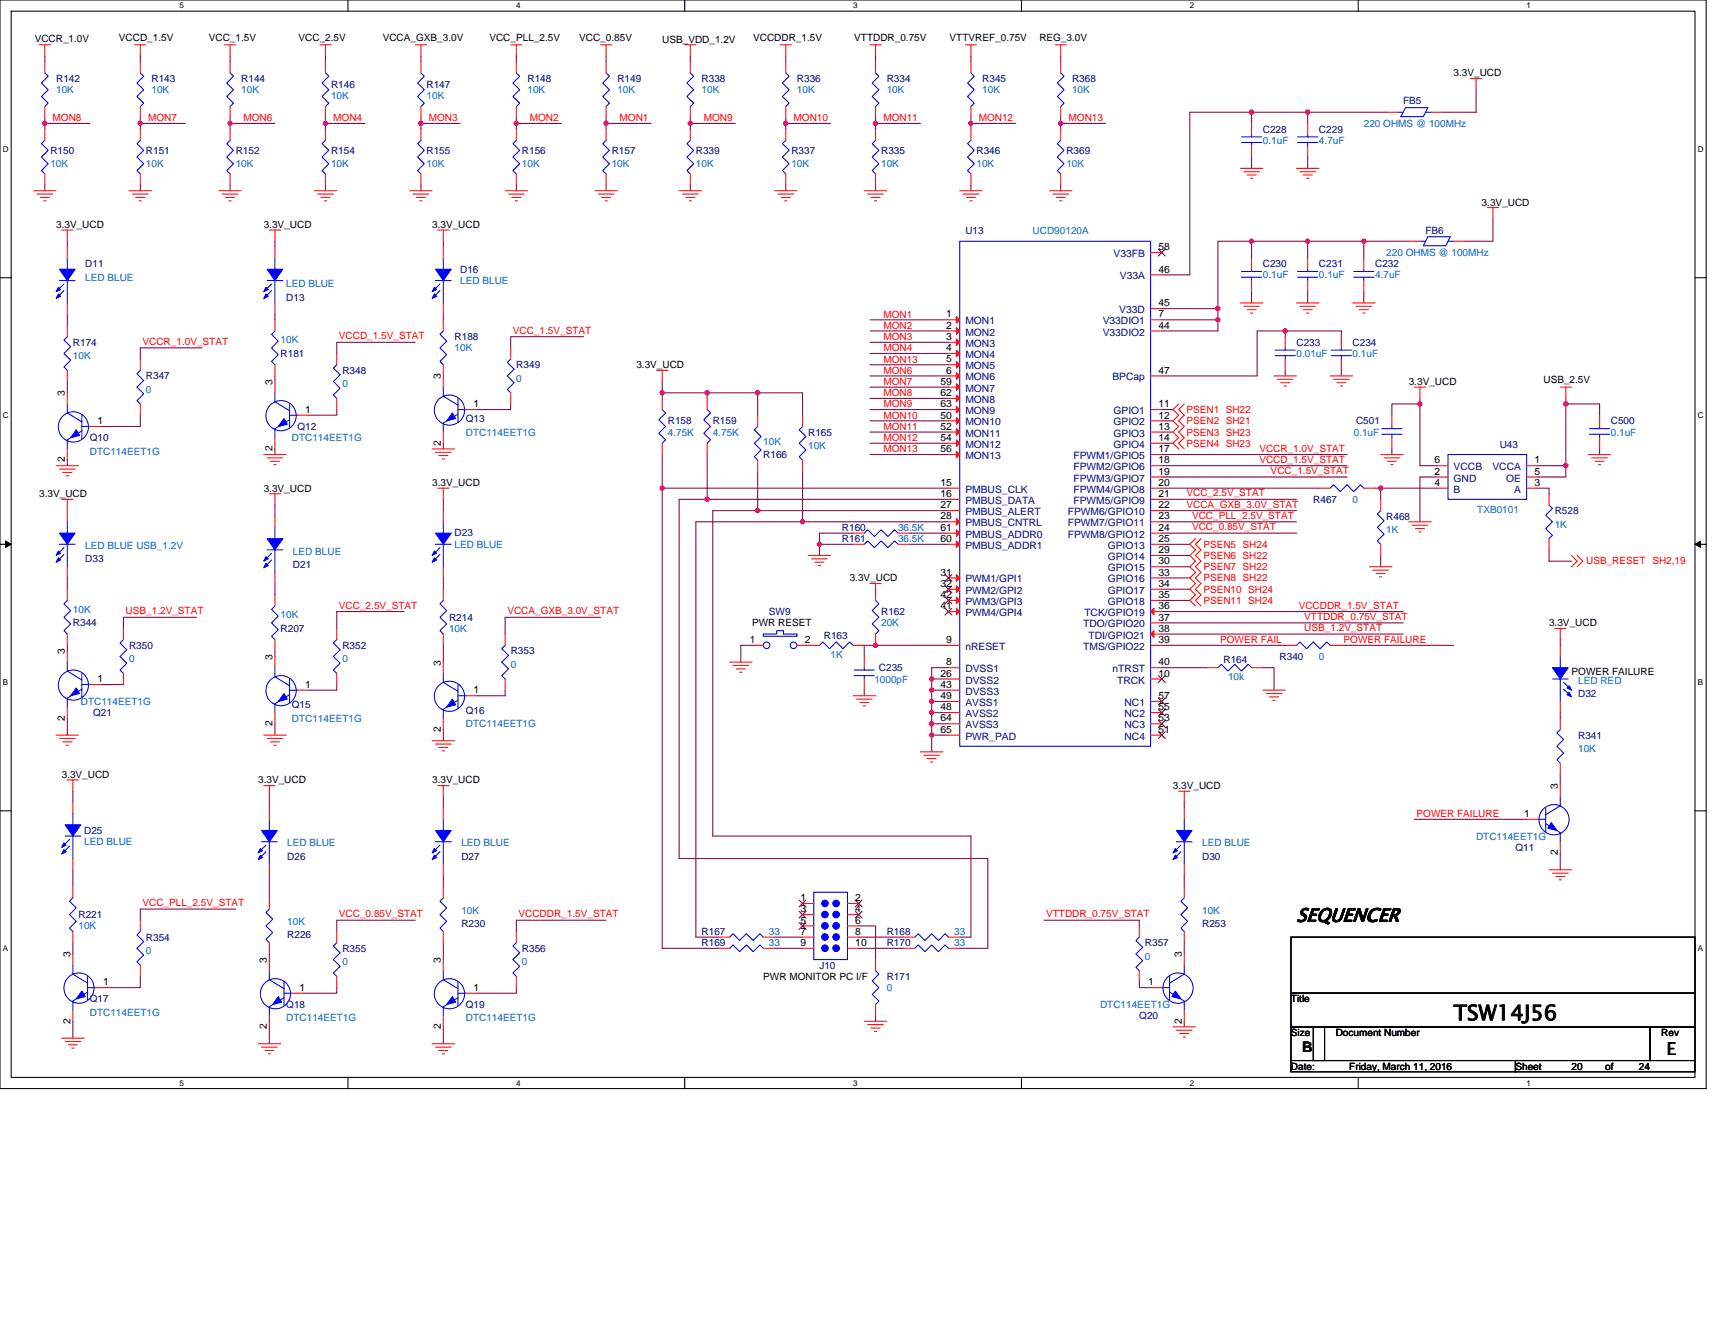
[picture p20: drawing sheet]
<svg xmlns="http://www.w3.org/2000/svg" width="279mm" height="216mm" viewBox="0 0 279 216" stroke-linecap="round" stroke-linejoin="round" font-family="sans-serif">
<defs><g id="words">
<text font-size="3.5" x="236.8" y="166.2">TSW14J56</text>
<text font-size="3.1" x="211.2" y="150.2">SEQUENCER</text>
<text font-size="2.9" x="271.6" y="171.9">E</text>
<text font-size="2.4" x="212.1" y="171.4">B</text>
<g font-size="1.7" fill="#000080">
<text x="181.4" y="41.9">V33FB</text>
<text x="182.4" y="45.5">V33A</text>
<text x="157.3" y="52.9">MON1</text>
<text x="179.6" y="52.9">V33DIO1</text>
<text x="182.4" y="51">V33D</text>
<text x="157.3" y="54.7">MON2</text>
<text x="157.3" y="56.5">MON3</text>
<text x="157.3" y="58.3">MON4</text>
<text x="179.6" y="54.7">V33DIO2</text>
<text x="157.3" y="60.2">MON5</text>
<text x="157.3" y="62">MON6</text>
<text x="157.3" y="63.8">MON7</text>
<text x="157.3" y="65.7">MON8</text>
<text x="181.2" y="62">BPCap</text>
<text x="157.3" y="67.5">MON9</text>
<text x="157.3" y="69.3">MON10</text>
<text x="157.3" y="71.1">MON11</text>
<text x="181.4" y="67.5">GPIO1</text>
<text x="181.4" y="69.3">GPIO2</text>
<text x="181.4" y="71.1">GPIO3</text>
<text x="157.3" y="73">MON12</text>
<text x="157.3" y="74.8">MON13</text>
<text x="174.9" y="74.8">FPWM1/GPIO5</text>
<text x="174.9" y="76.6">FPWM2/GPIO6</text>
<text x="181.4" y="73">GPIO4</text>
<text x="236.8" y="76.6">VCCB</text>
<text x="243.1" y="76.6">VCCA</text>
<text x="157.3" y="80.3">PMBUS_CLK</text>
<text x="157.3" y="82.1">PMBUS_DATA</text>
<text x="157.3" y="83.9">PMBUS_ALERT</text>
<text x="173.9" y="83.9">FPWM6/GPIO10</text>
<text x="174.9" y="78.5">FPWM3/GPIO7</text>
<text x="174.9" y="80.3">FPWM4/GPIO8</text>
<text x="174.9" y="82.1">FPWM5/GPIO9</text>
<text x="236.8" y="78.5">GND</text>
<text x="236.8" y="80.3">B</text>
<text x="245.4" y="78.5">OE</text>
<text x="246.7" y="80.3">A</text>
<text x="157.3" y="85.8">PMBUS_CNTRL</text>
<text x="157.3" y="87.6">PMBUS_ADDR0</text>
<text x="157.3" y="89.4">PMBUS_ADDR1</text>
<text x="173.9" y="85.8">FPWM7/GPIO11</text>
<text x="173.9" y="87.6">FPWM8/GPIO12</text>
<text x="180.5" y="89.4">GPIO13</text>
<text x="157.3" y="94.9">PWM1/GPI1</text>
<text x="180.5" y="91.2">GPIO14</text>
<text x="180.5" y="93.1">GPIO15</text>
<text x="180.5" y="94.9">GPIO16</text>
<text x="157.3" y="96.8">PWM2/GPI2</text>
<text x="157.3" y="98.6">PWM3/GPI3</text>
<text x="157.3" y="100.4">PWM4/GPI4</text>
<text x="176.7" y="100.4">TCK/GPIO19</text>
<text x="180.5" y="96.8">GPIO17</text>
<text x="180.5" y="98.6">GPIO18</text>
<text x="157.3" y="105.9">nRESET</text>
<text x="176.5" y="102.2">TDO/GPIO20</text>
<text x="176.5" y="105.9">TMS/GPIO22</text>
<text x="177.3" y="104.1">TDI/GPIO21</text>
<text x="157.3" y="109.5">DVSS1</text>
<text x="157.3" y="111.4">DVSS2</text>
<text x="157.3" y="113.2">DVSS3</text>
<text x="181.3" y="109.5">nTRST</text>
<text x="182" y="111.4">TRCK</text>
<text x="157.3" y="115">AVSS1</text>
<text x="157.3" y="116.9">AVSS2</text>
<text x="157.3" y="118.7">AVSS3</text>
<text x="183.2" y="118.7">NC3</text>
<text x="183.2" y="116.9">NC2</text>
<text x="183.2" y="115">NC1</text>
<text x="157.3" y="120.5">PWR_PAD</text>
<text x="183.2" y="120.5">NC4</text>
</g>
<g font-size="1.7">
<text x="188.7" y="40.8">58</text>
<text x="188.7" y="44.4">46</text>
<text x="154.2" y="51.7">1</text>
<text x="154.2" y="53.6">2</text>
<text x="188.7" y="49.9">45</text>
<text x="188.7" y="51.7">7</text>
<text x="188.7" y="53.6">44</text>
<text x="154.2" y="55.4">3</text>
<text x="154.2" y="57.2">4</text>
<text x="154.2" y="59.1">5</text>
<text x="10.6" y="64.6" transform="rotate(-90 10.6 64.6)">3</text>
<text x="44.4" y="62.7" transform="rotate(-90 44.4 62.7)">3</text>
<text x="71.8" y="61.8" transform="rotate(-90 71.8 61.8)">3</text>
<text x="153.2" y="62.7">59</text>
<text x="153.2" y="64.5">62</text>
<text x="154.2" y="60.9">6</text>
<text x="188.7" y="60.9">47</text>
<text x="15.9" y="69.1">1</text>
<text x="49.7" y="67.3">1</text>
<text x="77.2" y="66.4">1</text>
<text x="153.2" y="66.4">63</text>
<text x="153.2" y="68.2">50</text>
<text x="153.2" y="70">52</text>
<text x="153.2" y="71.8">54</text>
<text x="188.7" y="66.4">11</text>
<text x="188.7" y="68.2">12</text>
<text x="188.7" y="70">13</text>
<text x="188.7" y="71.8">14</text>
<text x="10.6" y="75.4" transform="rotate(-90 10.6 75.4)">2</text>
<text x="44.4" y="73.5" transform="rotate(-90 44.4 73.5)">2</text>
<text x="71.8" y="72.6" transform="rotate(-90 71.8 72.6)">2</text>
<text x="153.2" y="73.7">56</text>
<text x="188.7" y="73.7">17</text>
<text x="188.7" y="75.5">18</text>
<text x="188.7" y="77.3">19</text>
<text x="233.7" y="77.3">2</text>
<text x="233.7" y="75.5">6</text>
<text x="250" y="77.3">5</text>
<text x="250" y="75.5">1</text>
<text x="153.2" y="79.2">15</text>
<text x="153.2" y="81">16</text>
<text x="153.2" y="82.8">27</text>
<text x="188.7" y="82.8">22</text>
<text x="188.7" y="79.2">20</text>
<text x="188.7" y="81">21</text>
<text x="233.7" y="79.2">4</text>
<text x="250" y="79.2">3</text>
<text x="153.2" y="84.6">28</text>
<text x="153.2" y="86.5">61</text>
<text x="153.2" y="88.3">60</text>
<text x="188.7" y="84.6">23</text>
<text x="188.7" y="86.5">24</text>
<text x="188.7" y="88.3">25</text>
<text x="153.2" y="93.8">31</text>
<text x="153.2" y="95.6">32</text>
<text x="188.7" y="90.1">29</text>
<text x="188.7" y="92">30</text>
<text x="188.7" y="93.8">33</text>
<text x="188.7" y="95.6">34</text>
<text x="153.2" y="97.5">42</text>
<text x="153.2" y="99.3">41</text>
<text x="188.7" y="97.5">35</text>
<text x="188.7" y="101.1">37</text>
<text x="188.7" y="99.3">36</text>
<text x="10.6" y="106.6" transform="rotate(-90 10.6 106.6)">3</text>
<text x="44.4" y="107.5" transform="rotate(-90 44.4 107.5)">3</text>
<text x="122.2" y="104.8">1</text>
<text x="131.1" y="104.8">2</text>
<text x="154.2" y="104.8">9</text>
<text x="188.7" y="102.9">38</text>
<text x="188.7" y="104.8">39</text>
<text x="15.9" y="111.2">1</text>
<text x="49.7" y="112.1">1</text>
<text x="71.8" y="108.5" transform="rotate(-90 71.8 108.5)">3</text>
<text x="77.2" y="113">1</text>
<text x="153.2" y="113.9">49</text>
<text x="153.2" y="110.3">26</text>
<text x="153.2" y="112.1">43</text>
<text x="154.2" y="108.4">8</text>
<text x="188.7" y="113.9">57</text>
<text x="188.7" y="110.3">10</text>
<text x="188.7" y="108.4">40</text>
<text x="10.6" y="117.4" transform="rotate(-90 10.6 117.4)">2</text>
<text x="44.4" y="118.3" transform="rotate(-90 44.4 118.3)">2</text>
<text x="71.8" y="119.2" transform="rotate(-90 71.8 119.2)">2</text>
<text x="153.2" y="115.7">48</text>
<text x="153.2" y="117.6">64</text>
<text x="153.2" y="119.4">65</text>
<text x="188.7" y="119.4">51</text>
<text x="188.7" y="117.6">53</text>
<text x="188.7" y="115.7">55</text>
<text x="253.8" y="128.6" transform="rotate(-90 253.8 128.6)">3</text>
<text x="248.3" y="133.1">1</text>
<text x="253.8" y="139.4" transform="rotate(-90 253.8 139.4)">2</text>
<text x="130.4" y="146.8">1</text>
<text x="130.4" y="148.7">3</text>
<text x="139.3" y="146.8">2</text>
<text x="139.3" y="148.7">4</text>
<text x="11.5" y="156" transform="rotate(-90 11.5 156)">3</text>
<text x="130.4" y="150.5">5</text>
<text x="130.4" y="152.3">7</text>
<text x="130.4" y="154.1">9</text>
<text x="139.3" y="150.5">6</text>
<text x="139.3" y="152.3">8</text>
<text x="139.3" y="154.1">10</text>
<text x="192.6" y="156" transform="rotate(-90 192.6 156)">3</text>
<text x="16.8" y="160.5">1</text>
<text x="43.5" y="156.9" transform="rotate(-90 43.5 156.9)">3</text>
<text x="48.8" y="161.5">1</text>
<text x="71.8" y="156.9" transform="rotate(-90 71.8 156.9)">3</text>
<text x="77.2" y="161.5">1</text>
<text x="187.1" y="160.5">1</text>
<text x="11.5" y="166.8" transform="rotate(-90 11.5 166.8)">2</text>
<text x="43.5" y="167.7" transform="rotate(-90 43.5 167.7)">2</text>
<text x="71.8" y="167.7" transform="rotate(-90 71.8 167.7)">2</text>
<text x="192.6" y="166.8" transform="rotate(-90 192.6 166.8)">2</text>
</g>
<g font-size="1.6">
<text x="5.7" y="6.8">VCCR_1.0V</text>
<text x="19.4" y="6.6">VCCD_1.5V</text>
<text x="34" y="6.6">VCC_1.5V</text>
<text x="48.6" y="6.6">VCC_2.5V</text>
<text x="62.4" y="6.6">VCCA_GXB_3.0V</text>
<text x="79.7" y="6.6">VCC_PLL_2.5V</text>
<text x="94.4" y="6.6">VCC_0.85V</text>
<text x="107.9" y="7">USB_VDD_1.2V</text>
<text x="122.7" y="6.6">VCCDDR_1.5V</text>
<text x="139.2" y="6.6">VTTDDR_0.75V</text>
<text x="154.7" y="6.6">VTTVREF_0.75V</text>
<text x="169.3" y="6.6">REG_3.0V</text>
<text x="236.8" y="12.4">3.3V_UCD</text>
<text x="241.4" y="33.5">3.3V_UCD</text>
<text x="9.1" y="37.1">3.3V_UCD</text>
<text x="43" y="37.1">3.3V_UCD</text>
<text x="70.4" y="37.1">3.3V_UCD</text>
<text x="103.7" y="60">3.3V_UCD</text>
<text x="229.5" y="62.7">3.3V_UCD</text>
<text x="251.5" y="62.4">USB_2.5V</text>
<text x="6.4" y="81">3.3V_UCD</text>
<text x="43" y="80.1">3.3V_UCD</text>
<text x="70.4" y="79.2">3.3V_UCD</text>
<text x="138.4" y="94.7">3.3V_UCD</text>
<text x="122.5" y="102.1">PWR RESET</text>
<text x="252.4" y="102.1">3.3V_UCD</text>
<text x="256" y="109.9">POWER FAILURE</text>
<text x="10.1" y="126.7">3.3V_UCD</text>
<text x="42.1" y="127.7">3.3V_UCD</text>
<text x="70.4" y="127.7">3.3V_UCD</text>
<text x="191.1" y="128.6">3.3V_UCD</text>
<text x="124.4" y="159.7">PWR MONITOR PC I/F</text>
<text x="210.3" y="163.3">Title</text>
<text x="210.3" y="168.8">Size</text>
<text x="217.6" y="168.8">Document Number</text>
<text x="270.7" y="168.8">Rev</text>
<text x="210.3" y="174.3">Date:</text>
<text x="219.8" y="174.3">Friday, March 11, 2016</text>
<text x="246.9" y="174.3">Sheet</text>
<text x="256" y="174.3">20</text>
<text x="261.5" y="174.3">of</text>
<text x="267" y="174.3">24</text>
</g>
<g font-size="1.6" fill="#000080">
<text x="9.1" y="13.4">R142</text>
<text x="24.7" y="13.4">R143</text>
<text x="39.3" y="13.4">R144</text>
<text x="53.9" y="14.3">R146</text>
<text x="69.5" y="14.3">R147</text>
<text x="85.9" y="13.4">R148</text>
<text x="100.6" y="13.4">R149</text>
<text x="114.3" y="13.4">R338</text>
<text x="129.8" y="13.4">R336</text>
<text x="144.5" y="13.4">R334</text>
<text x="160" y="13.4">R345</text>
<text x="174.6" y="13.4">R368</text>
<text x="228.6" y="17">FB5</text>
<text x="205.7" y="21.6">C228</text>
<text x="214.9" y="21.6">C229</text>
<text x="8.2" y="25.1">R150</text>
<text x="23.8" y="25.1">R151</text>
<text x="38.4" y="25.1">R152</text>
<text x="53.9" y="25.1">R154</text>
<text x="69.5" y="25.1">R155</text>
<text x="85" y="25.1">R156</text>
<text x="99.7" y="25.1">R157</text>
<text x="113.4" y="25.1">R339</text>
<text x="128.9" y="25.1">R337</text>
<text x="143.6" y="25.1">R335</text>
<text x="159.1" y="25.1">R346</text>
<text x="173.7" y="25.1">R369</text>
<text x="157.3" y="38.1">U13</text>
<text x="232.2" y="38.1">FB6</text>
<text x="13.9" y="43.5">D11</text>
<text x="75" y="44.4">D16</text>
<text x="205.7" y="43.5">C230</text>
<text x="214.9" y="43.5">C231</text>
<text x="224" y="43.5">C232</text>
<text x="46.6" y="49">D13</text>
<text x="11.9" y="56.3">R174</text>
<text x="45.7" y="58.2">R181</text>
<text x="74.1" y="55.4">R188</text>
<text x="84.1" y="60">R349</text>
<text x="211.2" y="56.3">C233</text>
<text x="220.4" y="56.3">C234</text>
<text x="23.8" y="61.8">R347</text>
<text x="55.8" y="60.9">R348</text>
<text x="14.6" y="71.9">Q10</text>
<text x="48.5" y="70.1">Q12</text>
<text x="75.9" y="68.8">Q13</text>
<text x="108.8" y="69.1">R158</text>
<text x="116.1" y="69.1">R159</text>
<text x="131.7" y="71">R165</text>
<text x="220.9" y="69.1">C501</text>
<text x="262.4" y="69.1">C500</text>
<text x="124.4" y="74.6">R166</text>
<text x="244.3" y="73">U43</text>
<text x="214" y="81.9">R467</text>
<text x="253.3" y="83.8">R528</text>
<text x="74.1" y="87.4">D23</text>
<text x="137.2" y="86.5">R160</text>
<text x="137.2" y="88.3">R161</text>
<text x="225.8" y="84.7">R468</text>
<text x="13.9" y="91.6">D33</text>
<text x="47.7" y="92.5">D21</text>
<text x="73.2" y="101.1">R214</text>
<text x="125.3" y="100.2">SW9</text>
<text x="143.6" y="100.2">R162</text>
<text x="11.9" y="102.1">R344</text>
<text x="21" y="105.7">R350</text>
<text x="45.7" y="103">R207</text>
<text x="55.8" y="105.7">R352</text>
<text x="83.2" y="106.6">R353</text>
<text x="134.2" y="104.1">R163</text>
<text x="208.5" y="107.5">R340</text>
<text x="143.2" y="109.4">C235</text>
<text x="199.3" y="108.1">R164</text>
<text x="257.1" y="113.6">D32</text>
<text x="15.2" y="116.7">Q21</text>
<text x="47.5" y="115.4">Q15</text>
<text x="75.9" y="116.3">Q16</text>
<text x="257.1" y="120.4">R341</text>
<text x="13.7" y="135.9">D25</text>
<text x="46.8" y="140.1">D26</text>
<text x="75.2" y="140.1">D27</text>
<text x="195.9" y="140.1">D30</text>
<text x="246.9" y="138.6">Q11</text>
<text x="12.8" y="149.6">R221</text>
<text x="23.8" y="153.3">R354</text>
<text x="46.8" y="152.9">R226</text>
<text x="55.8" y="155.1">R355</text>
<text x="75.2" y="151.1">R230</text>
<text x="85" y="155.1">R356</text>
<text x="114.3" y="154.2">R169</text>
<text x="114.3" y="152.4">R167</text>
<text x="144.5" y="154.2">R170</text>
<text x="144.5" y="152.4">R168</text>
<text x="186.5" y="154.2">R357</text>
<text x="195.9" y="151.1">R253</text>
<text x="133.5" y="157.8">J10</text>
<text x="144.5" y="159.7">R171</text>
<text x="14.6" y="163.3">Q17</text>
<text x="46.6" y="164.2">Q18</text>
<text x="75.9" y="164.2">Q19</text>
<text x="185.6" y="166.1">Q20</text>
</g>
<g font-size="1.6" fill="#0065ca">
<text x="9.1" y="15.2">10K</text>
<text x="24.7" y="15.2">10K</text>
<text x="39.3" y="15.2">10K</text>
<text x="53.9" y="16.1">10K</text>
<text x="69.5" y="16.1">10K</text>
<text x="85.9" y="15.2">10K</text>
<text x="100.6" y="15.2">10K</text>
<text x="114.3" y="15.2">10K</text>
<text x="129.8" y="15.2">10K</text>
<text x="144.5" y="15.2">10K</text>
<text x="160" y="15.2">10K</text>
<text x="174.6" y="15.2">10K</text>
<text x="205.7" y="23.4">0.1uF</text>
<text x="214.9" y="23.4">4.7uF</text>
<text x="222.2" y="20.7">220 OHMS @ 100MHz</text>
<text x="8.2" y="27.3">10K</text>
<text x="23.8" y="27.3">10K</text>
<text x="38.4" y="27.3">10K</text>
<text x="53.9" y="27.3">10K</text>
<text x="69.5" y="27.3">10K</text>
<text x="85" y="27.3">10K</text>
<text x="99.7" y="27.3">10K</text>
<text x="113.4" y="27.3">10K</text>
<text x="128.9" y="27.3">10K</text>
<text x="143.6" y="27.3">10K</text>
<text x="159.1" y="27.3">10K</text>
<text x="173.7" y="27.3">10K</text>
<text x="168.2" y="38.1">UCD90120A</text>
<text x="225.8" y="41.7">220 OHMS @ 100MHz</text>
<text x="13.9" y="45.7">LED BLUE</text>
<text x="46.6" y="46.8">LED BLUE</text>
<text x="75" y="46.3">LED BLUE</text>
<text x="205.7" y="45.4">0.1uF</text>
<text x="214.9" y="45.4">0.1uF</text>
<text x="224" y="45.4">4.7uF</text>
<text x="11.9" y="58.5">10K</text>
<text x="45.7" y="56">10K</text>
<text x="74.1" y="57.3">10K</text>
<text x="211.2" y="58.2">0.01uF</text>
<text x="220.4" y="58.2">0.1uF</text>
<text x="23.8" y="64">0</text>
<text x="55.8" y="63.1">0</text>
<text x="84.1" y="62.2">0</text>
<text x="47.5" y="71.9">DTC114EET1G</text>
<text x="75.9" y="71">DTC114EET1G</text>
<text x="108.8" y="71">4.75K</text>
<text x="116.1" y="71">4.75K</text>
<text x="220.5" y="71">0.1uF</text>
<text x="262.4" y="71">0.1uF</text>
<text x="14.6" y="74.1">DTC114EET1G</text>
<text x="124.4" y="72.4">10K</text>
<text x="131.7" y="73.2">10K</text>
<text x="220.4" y="81.9">0</text>
<text x="240.7" y="83.6">TXB0101</text>
<text x="13.9" y="89.4">LED BLUE USB_1.2V</text>
<text x="74.1" y="89.3">LED BLUE</text>
<text x="146.3" y="86.5">36.5K</text>
<text x="146.3" y="88.3">36.5K</text>
<text x="225.8" y="86.9">1K</text>
<text x="253.3" y="86">1K</text>
<text x="47.7" y="90.4">LED BLUE</text>
<text x="11.9" y="99.9">10K</text>
<text x="45.7" y="100.8">10K</text>
<text x="21" y="107.9">0</text>
<text x="55.8" y="107.9">0</text>
<text x="73.2" y="103">10K</text>
<text x="135.3" y="107.2">1K</text>
<text x="143.6" y="102.1">20K</text>
<text x="214.9" y="107.5">0</text>
<text x="83.2" y="108.8">0</text>
<text x="142.5" y="111.2">1000pF</text>
<text x="200.1" y="110.8">10k</text>
<text x="257.1" y="111.4">LED RED</text>
<text x="13.2" y="114.9">DTC114EET1G</text>
<text x="47.5" y="117.6">DTC114EET1G</text>
<text x="75.9" y="118.5">DTC114EET1G</text>
<text x="257.1" y="122.5">10K</text>
<text x="13.7" y="137.7">LED BLUE</text>
<text x="46.8" y="137.9">LED BLUE</text>
<text x="75.2" y="137.9">LED BLUE</text>
<text x="195.9" y="137.9">LED BLUE</text>
<text x="240.5" y="136.8">DTC114EET1G</text>
<text x="75.2" y="148.9">10K</text>
<text x="195.9" y="148.9">10K</text>
<text x="12.8" y="151.4">10K</text>
<text x="23.8" y="155.4">0</text>
<text x="46.8" y="150.7">10K</text>
<text x="125.3" y="154.2">33</text>
<text x="125.3" y="152.4">33</text>
<text x="155.4" y="154.2">33</text>
<text x="155.4" y="152.4">33</text>
<text x="55.8" y="157.3">0</text>
<text x="85" y="157.3">0</text>
<text x="144.5" y="161.5">0</text>
<text x="186.5" y="156.4">0</text>
<text x="14.6" y="165.5">DTC114EET1G</text>
<text x="46.6" y="166.4">DTC114EET1G</text>
<text x="75.9" y="166.4">DTC114EET1G</text>
<text x="179.2" y="164.2">DTC114EET1G</text>
</g>
<g font-size="1.6" fill="#f00">
<text x="8.6" y="19.7">MON8</text>
<text x="24.1" y="19.7">MON7</text>
<text x="39.7" y="19.7">MON6</text>
<text x="54.3" y="19.7">MON4</text>
<text x="69.8" y="19.7">MON3</text>
<text x="86.3" y="19.7">MON2</text>
<text x="100.9" y="19.7">MON1</text>
<text x="114.7" y="19.7">MON9</text>
<text x="129.3" y="19.7">MON10</text>
<text x="143.9" y="19.7">MON11</text>
<text x="159.4" y="19.7">MON12</text>
<text x="174.1" y="19.7">MON13</text>
<text x="143.9" y="51.8">MON1</text>
<text x="143.9" y="53.6">MON2</text>
<text x="23.2" y="56.2">VCCR_1.0V_STAT</text>
<text x="55.2" y="55.3">VCCD_1.5V_STAT</text>
<text x="83.6" y="54.4">VCC_1.5V_STAT</text>
<text x="143.9" y="55.4">MON3</text>
<text x="143.9" y="57.2">MON4</text>
<text x="143.9" y="59.1">MON13</text>
<text x="143.9" y="60.9">MON6</text>
<text x="143.9" y="62.7">MON7</text>
<text x="143.9" y="64.6">MON8</text>
<text x="143.9" y="70">MON11</text>
<text x="143.9" y="66.4">MON9</text>
<text x="143.9" y="68.2">MON10</text>
<text x="143.9" y="71.9">MON12</text>
<text x="193.3" y="69.1">PSEN2 SH21</text>
<text x="193.3" y="71">PSEN3 SH23</text>
<text x="193.3" y="67.3">PSEN1 SH22</text>
<text x="143.9" y="73.7">MON13</text>
<text x="193.3" y="72.8">PSEN4 SH23</text>
<text x="205.2" y="73.6">VCCR_1.0V_STAT</text>
<text x="205.2" y="75.4">VCCD_1.5V_STAT</text>
<text x="207" y="77.3">VCC_1.5V_STAT</text>
<text x="193.3" y="80.9">VCC_2.5V_STAT</text>
<text x="193.3" y="82.7">VCCA_GXB_3.0V_STAT</text>
<text x="194.2" y="84.6">VCC_PLL_2.5V_STAT</text>
<text x="194.2" y="86.4">VCC_0.85V_STAT</text>
<text x="196" y="89.3">PSEN5 SH24</text>
<text x="196" y="91.1">PSEN6 SH22</text>
<text x="196" y="92.9">PSEN7 SH22</text>
<text x="196" y="94.7">PSEN8 SH22</text>
<text x="258.4" y="91.8">USB_RESET SH2,19</text>
<text x="20.5" y="100.1">USB_1.2V_STAT</text>
<text x="55.2" y="99.2">VCC_2.5V_STAT</text>
<text x="82.7" y="100.1">VCCA_GXB_3.0V_STAT</text>
<text x="196" y="98.4">PSEN11 SH24</text>
<text x="196" y="96.6">PSEN10 SH24</text>
<text x="211.6" y="99.2">VCCDDR_1.5V_STAT</text>
<text x="212.5" y="101">VTTDDR_0.75V_STAT</text>
<text x="198.8" y="104.8">POWER FAIL</text>
<text x="212.5" y="102.8">USB_1.2V_STAT</text>
<text x="218.9" y="104.8">POWER FAILURE</text>
<text x="230.8" y="133.1">POWER FAILURE</text>
<text x="23.2" y="147.7">VCC_PLL_2.5V_STAT</text>
<text x="55.2" y="149.5">VCC_0.85V_STAT</text>
<text x="84.5" y="149.5">VCCDDR_1.5V_STAT</text>
<text x="170.4" y="149.5">VTTDDR_0.75V_STAT</text>
</g>
<g font-size="1.3">
<text x="29.3" y="1.4">5</text>
<text x="84.1" y="1.4">4</text>
<text x="139" y="1.4">3</text>
<text x="193.8" y="1.4">2</text>
<text x="248.7" y="1.4">1</text>
<text x=".5" y="24.7">D</text>
<text x="276.6" y="24.7">D</text>
<text x=".5" y="68.2">C</text>
<text x="276.6" y="68.2">C</text>
<text x=".5" y="111.6">B</text>
<text x="276.6" y="111.6">B</text>
<text x=".5" y="155">A</text>
<text x="276.6" y="155">A</text>
<text x="29.3" y="176.9">5</text>
<text x="84.1" y="176.9">4</text>
<text x="139" y="176.9">3</text>
<text x="193.8" y="176.9">2</text>
<text x="248.7" y="176.9">1</text>
</g>
</g></defs>
<path d="M0 0h278v177.4h-278zM1.8 1.8h274.3v173.8h-274.3z" fill="none" stroke="#000" stroke-width=".17"/>
<g fill="#fff">
<path d="M29.3 .2h.7v1.5h-.7z"/>
<path d="M29.3 175.7h.7v1.5h-.7z"/>
</g>
<path d="M56.7 0v1.8M56.7 175.6v1.8" fill="none" stroke="#000" stroke-width=".17"/>
<g fill="#fff">
<path d="M84.1 .2h.7v1.5h-.7z"/>
<path d="M84.1 175.7h.7v1.5h-.7z"/>
</g>
<path d="M111.5 0v1.8M111.5 175.6v1.8" fill="none" stroke="#000" stroke-width=".17"/>
<g fill="#fff">
<path d="M139 .2h.7v1.5h-.7z"/>
<path d="M139 175.7h.7v1.5h-.7z"/>
</g>
<path d="M166.4 0v1.8M166.4 175.6v1.8" fill="none" stroke="#000" stroke-width=".17"/>
<g fill="#fff">
<path d="M193.8 .2h.8v1.5h-.8z"/>
<path d="M193.8 175.7h.8v1.5h-.8z"/>
</g>
<path d="M221.3 0v1.8M221.3 175.6v1.8" fill="none" stroke="#000" stroke-width=".17"/>
<g fill="#fff">
<path d="M248.7 .2h.7v1.5h-.7z"/>
<path d="M248.7 175.7h.7v1.5h-.7z"/>
<path d="M.5 23.5h.9v1.5h-.9z"/>
<path d="M276.6 23.5h1v1.5h-1z"/>
<path d="M.5 67h.9v1.4h-.9z"/>
<path d="M276.6 67h1v1.4h-1z"/>
</g>
<path d="M0 45.3h1.8M276.1 45.3h1.9" fill="none" stroke="#000" stroke-width=".17"/>
<g fill="#fff">
<path d="M.5 110.4h.8v1.5h-.8z"/>
<path d="M276.6 110.4h.9v1.5h-.9z"/>
</g>
<path d="M0 88.7h1.8M276.1 88.7h1.9" fill="none" stroke="#000" stroke-width=".17"/>
<path d="M.9 88.2l.9 .5-.9 .5zM276.1 88.7l1-.5v1z" fill="#000" stroke="#000" stroke-width=".16"/>
<g fill="#fff">
<path d="M.5 153.8h.8v1.5h-.8z"/>
<path d="M276.6 153.8h.9v1.5h-.9z"/>
</g>
<path d="M0 132.1h1.8M276.1 132.1h1.9M210.3 152.7h65.8v9.1h-65.8zM210.3 161.8h65.8v5.5h-65.8zM210.3 167.3h5.5v5.5h-5.5zM210.3 172.8h36.6v1.8h-36.6zM214 167.3h54.8v5.5h-54.8zM246.9 172.8h29.2v1.8h-29.2zM268.8 167.3h7.3v5.5h-7.3z" fill="none" stroke="#000" stroke-width=".17"/>
<g fill="none" stroke="#800040" stroke-width=".17">
<path d="M7.3 9.1v1M7.3 19.2v.9M22.9 9.1v1M22.9 19.2v.9M37.5 9.1v1M37.5 19.2v.9M53 19.2v.9M53 9.1v1M68.6 9.1v1M68.6 19.2v.9M84.1 9.1v1M84.1 19.2v.9"/>
<path d="M98.7 9.1v1M98.7 19.2v.9M112.5 19.2v.9M112.5 9.1v1M128 9.1v1M128 19.2v.9M142.6 9.1v1M142.6 19.2v.9M158.2 19.2v.9M158.2 9.1v1M172.8 19.2v1.8M172.8 9.1v1"/>
<path d="M203.9 18.3h9.1M203.9 18.3v1.8M203.9 18.3h-10.1v26.5h-4.5M213 18.3v1.8M213 18.3h12.8M240.5 14.6v3.7h-5.5M7.3 30.2v.9M7.3 20.1v.9M7.3 20.1h7.3M11 39.3v.9M22.9 30.2v.9M22.9 20.1h7.3"/>
<path d="M22.9 20.1v.9M37.5 20.1h7.3M37.5 30.2v.9M37.5 20.1v.9M44.8 39.3v.9M53 30.2v.9M53 20.1h6.4M53 20.1v.9M68.6 30.2v.9M68.6 20.1h6.4M68.6 20.1v.9M72.2 39.3v.9"/>
<path d="M84.1 30.2v.9M84.1 20.1h7.3M84.1 20.1v.9M98.7 30.2v.9M98.7 20.1h7.4M98.7 20.1v.9M112.5 20.1v.9M112.5 30.2v.9M112.5 20.1h7.3M128 20.1h7.3M128 20.1v.9M128 30.2v.9"/>
<path d="M142.6 20.1h7.3M142.6 20.1v.9M142.6 30.2v.9M158.2 20.1v.9M158.2 30.2v.9M158.2 20.1h7.3M172.8 30.2v.9M172.8 20.1h7.3M203.9 39.3v2.8M203.9 39.3h-5.5v11M203.9 25.6v1.8M203.9 39.3h9.1"/>
<path d="M213 39.3v2.8M213 25.6v1.8M213 39.3h9.2M222.2 39.3v2.8M222.2 39.3h7.3M243.2 35.6v3.7h-4.5M11 51.2v1.8M32.9 56.7h-10v1.8M44.8 51.2v.9M67.6 55.8h-12.7v1.8M72.2 51.2v.9M95.1 54.9h-11.9v1.8"/>
<path d="M141.7 52.1h12.8M141.7 53.9h12.8M141.7 55.8h12.8M141.7 57.6h12.8M141.7 59.4h12.8M189.3 52.1h9.1M189.3 50.3h9.1M198.4 52.1v1.8h-9.1M198.4 50.3v1.8M203.9 47.5v1.9M209.4 53.9h9.1v1M209.4 53.9v1"/>
<path d="M209.4 53.9h-4.6v7.4h-15.5M213 47.5v1.9M222.2 47.5v1.9M11 62.2v1.8M11 75v.9M22.9 67.6v1.9h-6.5M44.8 61.3v.9M44.8 73.2v.9M54.9 66.7v.9h-4.6M72.2 72.2v1M83.2 65.8v.9h-5.5M107.9 74.1v5.4"/>
<path d="M107.9 79.5h46.6M107.9 79.5v75h9.1M107.9 62.2v1.8M107.9 64v.9M107.9 64h7.3M115.2 74.1v7.3M115.2 64h8.2M115.2 64v.9M123.4 76.8v6.4M123.4 64v3.6M123.4 64h7.3v3.6M130.7 76.8v8.2"/>
<path d="M141.7 64.9h12.8M141.7 72.2h12.8M141.7 74.1h12.8M141.7 61.3h12.8M141.7 63.1h12.8M141.7 70.4h12.8M141.7 66.7h12.8M141.7 68.6h12.8M189.3 74.1h30.2M189.3 66.7h1.8M189.3 68.6h1.8M189.3 70.4h1.8"/>
<path d="M189.3 72.2h1.8M189.3 79.5h25.6M189.3 75.9h30.2M189.3 77.7h30.2M209.4 60.3v1M218.5 60.3v1M224 79.5h.9M224.9 79.5h9.2M224.9 79.5v1.9M226.8 73.2v.9M231.3 64.9v.9M231.3 65.8v10.1h2.8"/>
<path d="M231.3 65.8h-4.5v1.8M234.1 77.7h-2.8v7.3M250.5 79.5h1.9v1M250.5 75.9h4.6M255.1 75.9v1.8h-4.6M255.1 64.9v.9M255.1 65.8h5.5v1.8M255.1 65.8v10.1M260.6 73.2v.9M11 94.2v1.8M44.8 95.1v1.8M44.8 82.3v1.8"/>
<path d="M65.8 99.7h-10.9v2.7M72.2 94.2v1.8M72.2 81.4v1.8M115.2 81.4h-4.6v58.5h50.3v14.6h-4.5M115.2 81.4h39.3M123.4 83.2h-7.3v53h42.1v16.5h-1.8M123.4 83.2h31.1M130.7 85h-17.3v67.7h3.6M130.7 85h23.8M133.5 88.7v1.8M133.5 88.7h5.5M139 86.9h-5.5v1.8"/>
<path d="M142.6 96v.9M148.1 88.7h6.4M148.1 86.9h6.4M189.3 90.5h4.5M189.3 88.7h4.5M189.3 92.4h4.5M189.3 94.2h4.5M189.3 97.8h4.5M189.3 96h4.5M189.3 81.4h21.9M189.3 83.2h21.9M189.3 85h21.9"/>
<path d="M189.3 86.9h21.9M189.3 99.7h39.3M224.9 90.5v1.9M252.4 89.6v1.8h3.6M11 117v2.8M11 105.2v.9M16.4 111.5h3.7M32 100.6h-11.9v1.8M44.8 117.9v1.9M44.8 106.1v.9M54.9 111.5v1h-4.6M72.2 118.9v1.8"/>
<path d="M72.2 105.2v2.7M82.3 112.5v.9h-4.6M97.8 100.6h-15.5v2.7M122.5 105.2h-1.8v2.7M140.8 112.5v.9M151.8 110.6v1.9h2.7M151.8 112.5v1.8h2.7M151.8 116.1h2.7M151.8 117.9h2.7M151.8 119.8h2.7M151.8 119.8v2.7M151.8 114.3v1.8"/>
<path d="M151.8 116.1v1.8M151.8 117.9v1.9M154.5 105.2h-13.7v1.8M154.5 108.8h-2.7v1.8h2.7M189.3 108.8h7.3M189.3 101.5h39.3M189.3 103.3h39.3M189.3 105.2h20.1M205.7 108.8h1.9v3.7M218.5 105.2h18.3M254.2 116.1v.9M254.2 104.2v1"/>
<path d="M11.9 128.9v1.8M43.9 129.8v1.9M72.2 129.8v1.9M192.9 130.7v1M230.4 133.5h18.3M254.2 139v2.7M254.2 126.2v1.8M11.9 141.7v2.8M11.9 153.6v1.8M22.9 159.1v1.8h-5.5M38.4 148.1h-15.5v1.8M43.9 142.6v3.7"/>
<path d="M43.9 155.4v1M67.6 149.9h-12.7v1.9M72.2 142.6v1.9M72.2 153.6v2.8M98.7 149.9h-14.6v1.9M126.2 152.7h4.5M126.2 154.5h4.5M139.9 154.5h7.3M139.9 150.9h2.7v5.5M139.9 152.7h7.3M170.1 149.9h15.5v1M192.9 153.6v1.8"/>
<path d="M192.9 142.6v1.9M11.9 166.4v2.8M43.9 167.3v2.8M54.9 160.9v.9h-5.5M72.2 167.3v2.8M84.1 160.9v.9h-6.4M142.6 165.5v.9M185.6 160v.9h1.9M192.9 166.4v.9"/>
</g>
<g fill="#f0f" stroke="#f0f" stroke-width=".17">
<circle cx="151.8" cy="110.6" r=".35"/>
<circle cx="151.8" cy="114.3" r=".36"/>
<circle cx="151.8" cy="112.4" r=".35"/>
<circle cx="151.8" cy="116.1" r=".35"/>
<circle cx="151.8" cy="117.9" r=".36"/>
<circle cx="151.8" cy="119.8" r=".35"/>
<circle cx="213" cy="39.3" r=".35"/>
<circle cx="203.9" cy="39.3" r=".35"/>
<circle cx="222.2" cy="39.3" r=".35"/>
<circle cx="198.4" cy="52.1" r=".35"/>
<circle cx="133.5" cy="88.7" r=".35"/>
<circle cx="107.9" cy="79.5" r=".35"/>
<circle cx="115.2" cy="81.4" r=".36"/>
<circle cx="198.4" cy="50.3" r=".36"/>
<circle cx="142.6" cy="105.1" r=".36"/>
<circle cx="213" cy="18.3" r=".36"/>
<circle cx="203.9" cy="18.3" r=".36"/>
<circle cx="98.7" cy="20.1" r=".35"/>
<circle cx="84.1" cy="20.1" r=".35"/>
<circle cx="68.6" cy="20.1" r=".36"/>
<circle cx="142.6" cy="20.1" r=".35"/>
<circle cx="7.3" cy="20.1" r=".35"/>
<circle cx="53" cy="20.1" r=".35"/>
<circle cx="37.5" cy="20.1" r=".35"/>
<circle cx="22.8" cy="20.1" r=".36"/>
<circle cx="112.4" cy="20.1" r=".35"/>
<circle cx="128" cy="20.1" r=".36"/>
<circle cx="158.2" cy="20.1" r=".35"/>
<circle cx="172.8" cy="20.1" r=".36"/>
<circle cx="115.2" cy="64" r=".36"/>
<circle cx="107.9" cy="64" r=".36"/>
<circle cx="209.4" cy="53.9" r=".36"/>
<circle cx="224.9" cy="79.5" r=".35"/>
<circle cx="123.4" cy="83.2" r=".36"/>
<circle cx="130.7" cy="85" r=".35"/>
<circle cx="123.4" cy="64" r=".36"/>
<circle cx="231.3" cy="65.8" r=".35"/>
<circle cx="255.1" cy="65.8" r=".36"/>
<circle cx="255.1" cy="75.9" r=".36"/>
</g>
<g fill="none" stroke="#f00" stroke-width=".17">
<path d="M6.4 7.3h1.8M7.3 7.3v1.8M7.3 17.4v1.8M7.3 10.1v1.8M21.9 7.3h1.9M22.9 7.3v1.8M22.9 17.4v1.8M22.9 10.1v1.8M36.6 7.3h1.8M37.5 7.3v1.8M37.5 17.4v1.8M37.5 10.1v1.8"/>
<path d="M52.1 7.3h1.8M53 7.3v1.8M53 10.1v1.8M53 17.4v1.8M67.6 7.3h1.9M68.6 7.3v1.8M68.6 10.1v1.8M68.6 17.4v1.8M83.2 7.3h1.8M84.1 7.3v1.8M84.1 17.4v1.8M84.1 10.1v1.8"/>
<path d="M97.8 7.3h1.9M98.7 7.3v1.8M98.7 17.4v1.8M98.7 10.1v1.8M111.5 7.3h1.9M112.5 7.3v1.8M112.5 17.4v1.8M112.5 10.1v1.8M127.1 7.3h1.8M128 7.3v1.8M128 17.4v1.8M128 10.1v1.8"/>
<path d="M141.7 7.3h1.9M142.6 17.4v1.8M142.6 10.1v1.8M142.6 7.3v1.8M157.3 7.3h1.8M158.2 17.4v1.8M158.2 10.1v1.8M158.2 7.3v1.8M171.9 7.3h1.8M172.8 17.4v1.8M172.8 10.1v1.8M172.8 7.3v1.8"/>
<path d="M225.8 18.3h1.9M233.2 18.3h1.8M239.6 12.8h1.8M240.5 12.8v1.8M5.5 31.1h3.6M6 31.6h2.6M6.6 32.2h1.4M7.1 32.7h.4M7.3 28.3v1.9M7.3 21v1.9M10.1 37.5h1.8M11 37.5v1.8"/>
<path d="M21 31.1h3.7M21.6 31.6h2.5M22.1 32.2h1.5M22.7 32.7h.3M22.9 28.3v1.9M22.9 21v1.9M35.6 31.1h3.7M36.2 31.6h2.6M36.7 32.2h1.5M37.3 32.7h.4M37.5 28.3v1.9M37.5 21v1.9"/>
<path d="M43.9 37.5h1.8M44.8 37.5v1.8M51.2 31.1h3.7M51.8 31.6h2.5M52.3 32.2h1.5M52.9 32.7h.3M53 28.3v1.9M53 21v1.9M66.7 31.1h3.7M67.3 31.6h2.6M67.8 32.2h1.5M68.4 32.7h.3"/>
<path d="M68.6 28.3v1.9M68.6 21v1.9M71.3 37.5h1.9M72.2 37.5v1.8M82.3 31.1h3.6M82.8 31.6h2.6M83.4 32.2h1.5M83.9 32.7h.4M84.1 28.3v1.9M84.1 21v1.9M96.9 31.1h3.7M97.5 31.6h2.5"/>
<path d="M98 32.2h1.5M98.6 32.7h.3M98.7 28.3v1.9M98.7 21v1.9M110.6 31.1h3.7M111.2 31.6h2.5M111.7 32.2h1.5M112.3 32.7h.3M112.5 28.3v1.9M112.5 21v1.9M126.2 31.1h3.6M126.7 31.6h2.6"/>
<path d="M127.3 32.2h1.4M127.8 32.7h.4M128 28.3v1.9M128 21v1.9M140.8 31.1h3.7M141.4 31.6h2.5M141.9 32.2h1.5M142.5 32.7h.3M142.6 28.3v1.9M142.6 21v1.9M156.4 31.1h3.6M156.9 31.6h2.6"/>
<path d="M157.5 32.2h1.4M158 32.7h.4M158.2 28.3v1.9M158.2 21v1.9M171 31.1h3.6M171.5 31.6h2.6M172.1 32.2h1.4M172.6 32.7h.4M172.8 28.3v1.9M172.8 21v1.9M202.1 27.4h3.6M202.6 28h2.6"/>
<path d="M203.2 28.5h1.4M203.7 29.1h.4M203.9 20.1v1.8M203.9 23.8v1.8M211.2 27.4h3.7M211.8 28h2.5M212.3 28.5h1.5M212.9 29.1h.3M213 20.1v1.8M213 23.8v1.8M229.5 39.3h1.8M236.8 39.3h1.9"/>
<path d="M242.3 33.8h1.8M243.2 33.8v1.8M11 40.2v1.9M11 49.4v1.8M11 53v1.9M22.9 58.5v1.8M44.8 40.2v1.9M44.8 49.4v1.8M44.8 59.4v1.9M44.8 52.1v1.8M54.9 57.6v1.8M72.2 59.4v3.7"/>
<path d="M72.2 52.1v1.8M72.2 40.2v1.9M72.2 49.4v1.8M83.2 56.7v1.8M154.5 52.1h1.9M154.5 53.9h1.9M154.5 55.8h1.9M154.5 57.6h1.9M154.5 59.4h1.9M187.5 41.1h1.8M187.5 44.8h1.8M187.5 50.3h1.8"/>
<path d="M187.5 52.1h1.8M187.5 53.9h1.8M202.1 49.4h3.6M202.6 49.9h2.6M203.2 50.5h1.4M203.7 51h.4M203.9 42.1v1.8M203.9 45.7v1.8M209.4 54.9v1.8M209.4 58.5v1.8M211.2 49.4h3.7M211.8 49.9h2.5"/>
<path d="M212.3 50.5h1.5M212.9 51h.3M213 42.1v1.8M213 45.7v1.8M218.5 54.9v1.8M218.5 58.5v1.8M220.4 49.4h3.6M220.9 49.9h2.6M221.5 50.5h1.4M222 51h.4M222.2 42.1v1.8M222.2 45.7v1.8"/>
<path d="M9.1 75.9h3.7M9.7 76.4h2.5M10.2 77h1.5M10.8 77.5h.4M11 73.2v1.8M11 64v1.8M11 60.3v1.9M14.6 69.5h1.8M22.9 65.8v1.8M43 74.1h3.6M43.5 74.6h2.6M44.1 75.2h1.4"/>
<path d="M44.6 75.7h.4M44.8 71.3v1.9M44.8 62.2v1.8M48.5 67.6h1.8M54.9 64.9v1.8M70.4 73.2h3.7M71 73.7h2.5M71.3 79.5h1.9M71.5 74.2h1.5M72.1 74.8h.3M72.2 79.5v1.9M72.2 70.4v1.8"/>
<path d="M75.9 66.7h1.8M83.2 64v1.8M107 60.3h1.8M107.9 60.3v1.9M107.9 64.9v1.8M107.9 72.2v1.9M115.2 64.9v1.8M115.2 72.2v1.9M123.4 67.6v1.9M123.4 75v1.8M130.7 75v1.8M130.7 67.6v1.9"/>
<path d="M154.5 61.3h1.9M154.5 63.1h1.9M154.5 64.9h1.9M154.5 66.7h1.9M154.5 68.6h1.9M154.5 70.4h1.9M154.5 72.2h1.9M154.5 74.1h1.9M154.5 79.5h1.9M187.5 66.7h1.8M187.5 68.6h1.8M187.5 70.4h1.8"/>
<path d="M187.5 72.2h1.8M187.5 74.1h1.8M187.5 75.9h1.8M187.5 77.7h1.8M187.5 79.5h1.8M187.5 61.3h1.8M192 65.8l-.9 .9 .9 .9-.9 1 .9 .9-.9 .9 .9 .9-.9 .9 .9 1M192.9 65.8l-.9 .9 .9 .9-.9 1 .9 .9-.9 .9 .9 .9-.9 .9 .9 1M207.6 61.3h3.6M208.1 61.8h2.6M208.7 62.4h1.4M209.2 62.9h.4"/>
<path d="M214.9 79.5h1.8M216.7 61.3h3.7M217.3 61.8h2.5M217.8 62.4h1.5M218.4 62.9h.3M222.2 79.5h1.8M224.9 74.1h3.7M225.5 74.6h2.5M226 75.2h1.5M226.6 75.7h.3M226.8 67.6v1.9M226.8 71.3v1.9"/>
<path d="M230.4 63.1h1.8M231.3 63.1v1.8M234.1 77.7h1.8M234.1 75.9h1.8M234.1 79.5h1.8M248.7 75.9h1.8M248.7 79.5h1.8M248.7 77.7h1.8M254.2 63.1h1.8M255.1 63.1v1.8M258.8 74.1h3.6M259.3 74.6h2.6"/>
<path d="M259.9 75.2h1.4M260.4 75.7h.4M260.6 67.6v1.9M260.6 71.3v1.9M10.1 81.4h1.8M11 81.4v3.6M11 96v1.8M11 92.4v1.8M43.9 80.5h1.8M44.8 80.5v1.8M44.8 96.9v1.8M44.8 84.1v1.8"/>
<path d="M44.8 93.3v1.8M72.2 83.2v1.8M72.2 92.4v1.8M72.2 96v1.8M131.7 90.5h3.6M132.2 91.1h2.6M132.8 91.6h1.4M133.3 92.2h.4M139 86.9h1.8M139 88.7h1.8M141.7 95.1h1.9M142.6 95.1v1.8"/>
<path d="M142.6 96v1.8M146.3 86.9h1.8M146.3 88.7h1.8M154.5 94.2h1.9M154.5 96h1.9M154.5 97.8h1.9M154.5 99.7h1.9M154.5 81.4h1.9M154.5 83.2h1.9M154.5 85h1.9M154.5 86.9h1.9M154.5 88.7h1.9"/>
<path d="M187.5 88.7h1.8M187.5 90.5h1.8M187.5 92.4h1.8M187.5 94.2h1.8M187.5 96h1.8M187.5 97.8h1.8M187.5 81.4h1.8M187.5 83.2h1.8M187.5 85h1.8M187.5 86.9h1.8M187.5 99.7h1.8M194.8 87.8l-1 .9 1 .9-1 .9 1 .9-1 1 1 .9-1 .9 1 .9-1 .9 1 .9-1 .9 1 .9"/>
<path d="M195.7 87.8l-.9 .9 .9 .9-.9 .9 .9 .9-.9 1 .9 .9-.9 .9 .9 .9-.9 .9 .9 .9-.9 .9 .9 .9M223.1 92.4h3.7M223.6 92.9h2.6M224.2 93.5h1.5M224.7 94h.4M224.9 81.4v1.8M224.9 88.7v1.8M229.5 85h3.7M230.1 85.6h2.5M230.6 86.1h1.5M231.2 86.7h.3M252.4 87.8v1.8"/>
<path d="M252.4 80.5v1.8M256 90.5l.9 .9-.9 1M256.9 90.5l1 .9-1 1M9.1 119.8h3.7M11 115.2v1.8M11 106.1v1.8M11 103.3v1.9M14.6 111.5h1.8M20.1 109.7v1.8M20.1 102.4v1.8M43 119.8h3.6M44.8 104.2v1.9"/>
<path d="M44.8 116.1v1.8M44.8 107v1.8M48.5 112.5h1.8M54.9 109.7v1.8M54.9 102.4v1.8M72.2 103.3v1.9M72.2 117v1.9M72.2 107.9v1.8M75.9 113.4h1.8M82.3 110.6v1.9M82.3 103.3v1.9M118.9 107.9h3.6"/>
<path d="M119.4 108.4h2.6M120 109h1.4M120.5 109.5h.4M122.5 105.2h1.9M129.8 105.2h3.7M139 113.4h3.6M139 105.2h1.8M139.5 113.9h2.6M140.1 114.5h1.4M140.6 115h.4M140.8 107v1.8M140.8 110.6v1.9"/>
<path d="M142.6 103.3v1.9M154.5 114.3h1.9M154.5 116.1h1.9M154.5 117.9h1.9M154.5 108.8h1.9M154.5 110.6h1.9M154.5 112.5h1.9M154.5 105.2h1.9M154.5 119.8h1.9M187.5 110.6h1.8M187.5 101.5h1.8M187.5 103.3h1.8"/>
<path d="M187.5 105.2h1.8M187.5 108.8h1.8M187.5 119.8h1.8M187.5 117.9h1.8M187.5 116.1h1.8M187.5 114.3h1.8M196.6 108.8h1.8M203.9 108.8h1.8M205.7 112.5h3.7M206.3 113h2.5M206.8 113.6h1.5M207.4 114.1h.4"/>
<path d="M209.4 105.2h1.8M216.7 105.2h1.8M253.3 102.4h1.8M254.2 105.2v1.8M254.2 114.3v1.8M254.2 117v1.9M254.2 102.4v1.8M9.7 120.3h2.5M10.2 120.9h1.5M10.8 121.4h.4M11 127.1h1.8M11.9 127.1v1.8"/>
<path d="M11.9 130.7v1.9M11.9 139.9v1.8M43 128h1.8M43.5 120.3h2.6M43.9 128v1.8M43.9 131.7v1.8M44.1 120.9h1.4M44.6 121.4h.4M70.4 120.7h3.7M71 121.2h2.5M71.3 128h1.9M71.5 121.8h1.5"/>
<path d="M72.1 122.3h.3M72.2 128v1.8M72.2 131.7v1.8M149.9 122.5h3.7M150.5 123.1h2.6M151 123.6h1.5M151.6 124.2h.4M192 128.9h1.8M192.9 128.9v1.8M192.9 131.7v1.8M248.7 133.5h1.8M254.2 137.2v1.8"/>
<path d="M254.2 128v1.8M254.2 124.4v1.8M11.9 155.4v1.9M11.9 151.8v1.8M11.9 144.5v1.8M22.9 157.3v1.8M22.9 149.9v1.9M43.9 153.6v1.8M43.9 146.3v1.8M43.9 140.8v1.8M43.9 156.4v1.8M54.9 159.1v1.8"/>
<path d="M54.9 151.8v1.8M72.2 156.4v1.8M72.2 151.8v1.8M72.2 144.5v1.8M72.2 140.8v1.8M84.1 159.1v1.8M84.1 151.8v1.8M117 154.5h1.9M117 152.7h1.9M124.4 154.5h1.8M124.4 152.7h1.8M130.7 147.2h1.9"/>
<path d="M130.7 149h1.9M130.7 150.9h1.9M130.7 152.7h1.9M130.7 154.5h1.9M138.1 147.2h1.8M138.1 149h1.8M138.1 150.9h1.8M138.1 152.7h1.8M138.1 154.5h1.8M142.6 156.4v1.8M147.2 154.5h1.8M147.2 152.7h1.8"/>
<path d="M154.5 154.5h1.9M154.5 152.7h1.9M185.6 158.2v1.8M185.6 150.9v1.8M192.9 155.4v1.9M192.9 140.8v1.8M192.9 151.8v1.8M192.9 144.5v1.8M252.4 141.7h3.6M252.9 142.3h2.6M253.5 142.8h1.4M254 143.4h.4"/>
<path d="M10.1 169.2h3.6M10.6 169.7h2.6M11.2 170.2h1.4M11.7 170.8h.4M11.9 164.6v1.8M15.5 160.9h1.9M42.1 170.1h3.6M42.6 170.6h2.6M43.2 171.2h1.4M43.7 171.7h.4M43.9 165.5v1.8M47.5 161.8h1.9"/>
<path d="M70.4 170.1h3.7M71 170.6h2.5M71.5 171.2h1.5M72.1 171.7h.3M72.2 165.5v1.8M75.9 161.8h1.8M140.8 166.4h3.7M141.4 167h2.5M141.9 167.5h1.5M142.5 168.1h.3M142.6 163.7v1.8M187.5 160.9h1.8"/>
<path d="M191.1 167.3h3.7M191.6 167.9h2.6M192.2 168.4h1.5M192.7 169h.4M192.9 164.6v1.8"/>
</g>
<g fill="none" stroke="#00f" stroke-width=".17">
<path d="M7.3 11.9l.6 .5-1.1 1.1 1.1 1.1-1.1 1.1 1.1 1.1-.6 .6M22.9 11.9l.5 .5-1.1 1.1 1.1 1.1-1.1 1.1 1.1 1.1-.5 .6M37.5 11.9l.5 .5-1.1 1.1 1.1 1.1-1.1 1.1 1.1 1.1-.5 .6M53 11.9l.6 .5-1.1 1.1 1.1 1.1-1.1 1.1 1.1 1.1-.6 .6M68.6 11.9l.5 .5-1.1 1.1 1.1 1.1-1.1 1.1 1.1 1.1-.5 .6M84.1 11.9l.6 .5-1.1 1.1 1.1 1.1-1.1 1.1 1.1 1.1-.6 .6M98.7 11.9l.6 .5-1.1 1.1 1.1 1.1-1.1 1.1 1.1 1.1-.6 .6M112.5 11.9l.5 .5-1.1 1.1 1.1 1.1-1.1 1.1 1.1 1.1-.5 .6M128 11.9l.6 .5-1.1 1.1 1.1 1.1-1.1 1.1 1.1 1.1-.6 .6M142.6 11.9l.6 .5-1.1 1.1 1.1 1.1-1.1 1.1 1.1 1.1-.6 .6M158.2 11.9l.5 .5-1.1 1.1 1.1 1.1-1.1 1.1 1.1 1.1-.5 .6M172.8 11.9l.6 .5-1.1 1.1 1.1 1.1-1.1 1.1 1.1 1.1-.6 .6"/>
<path d="M227.7 18.3h.9M229 17.5h3.6l-.7 1.5h-3.7zM232.2 18.3h1M7.3 22.9l-.5 .5 1.1 1.1-1.1 1.1 1.1 1.1-1.1 1.1 .5 .5M22.9 22.9l-.6 .5 1.1 1.1-1.1 1.1 1.1 1.1-1.1 1.1 .6 .5M37.5 22.9l-.6 .5 1.1 1.1-1.1 1.1 1.1 1.1-1.1 1.1 .6 .5M53 22.9l-.5 .5 1.1 1.1-1.1 1.1 1.1 1.1-1.1 1.1 .5 .5M68.6 22.9l-.6 .5 1.1 1.1-1.1 1.1 1.1 1.1-1.1 1.1 .6 .5M84.1 22.9l-.5 .5 1.1 1.1-1.1 1.1 1.1 1.1-1.1 1.1 .5 .5M98.7 22.9l-.5 .5 1.1 1.1-1.1 1.1 1.1 1.1-1.1 1.1 .5 .5M112.5 22.9l-.6 .5 1.1 1.1-1.1 1.1 1.1 1.1-1.1 1.1 .6 .5M128 22.9l-.5 .5 1.1 1.1-1.1 1.1 1.1 1.1-1.1 1.1 .5 .5"/>
<path d="M142.6 22.9l-.5 .5 1.1 1.1-1.1 1.1 1.1 1.1-1.1 1.1 .5 .5M156.4 39.3h31.1v82.3h-31.1zM158.2 22.9l-.6 .5 1.1 1.1-1.1 1.1 1.1 1.1-1.1 1.1 .6 .5M172.8 22.9l-.5 .5 1.1 1.1-1.1 1.1 1.1 1.1-1.1 1.1 .5 .5M202.2 23.2h3.3M202.2 22.3h3.3M203.9 21.9v.4M203.9 23.2v.6M211.4 23.2h3.3M211.4 22.3h3.3M213 21.9v.4M213 23.2v.6"/>
<path d="M231.3 39.3h.9M232.6 38.6h3.7l-.8 1.4h-3.6zM235.9 39.3h.9M9.7 45.7h2.5M10.4 46.3l-1.1 1M10.4 47.3l-1.1 1.2M11 42.1v1.8M11 45.7v3.7M11 54.9l-.6 .5 1.1 1.1-1.1 1.1 1.1 1.1-1.1 1.1 .6 .5M43.5 45.7h2.6M44.2 46.3l-1 1M44.2 47.3l-1 1.2"/>
<path d="M44.8 42.1v1.8M44.8 45.7v3.7M44.8 53.9l-.6 .6 1.1 1.1-1.1 1.1 1.1 1.1-1.1 1.1 .6 .5M54.9 59.4l-.6 .6 1.1 1.1-1.1 1.1 1.1 1.1-1.1 1.1 .6 .5M71 45.7h2.5M71.7 46.3l-1.1 1M71.7 47.3l-1.1 1.2M72.2 53.9l-.5 .6 1.1 1.1-1.1 1.1 1.1 1.1-1.1 1.1 .5 .5M72.2 42.1v1.8M72.2 45.7v3.7M83.2 58.5l-.5 .6 1.1 1.1-1.1 1.1 1.1 1.1-1.1 1.1 .5 .5M202.2 45.2h3.3"/>
<path d="M202.2 44.2h3.3M203.9 43.9v.3M203.9 45.2v.5M207.8 58h3.2M207.8 57h3.2M209.4 56.7v.3M209.4 58v.5M211.4 45.2h3.3M211.4 44.2h3.3M213 43.9v.3M213 45.2v.5M216.9 58h3.3"/>
<path d="M216.9 57h3.3M218.5 56.7v.3M218.5 58v.5M220.5 45.2h3.3M220.5 44.2h3.3M222.2 43.9v.3M222.2 45.2v.5M11 65.8v1.5l2.3 1.4M13.3 67.6v3.9M13.3 69.5h1.3M13.3 70.2l-2.3 1.5v1.5M22.9 60.3l-.6 .6 1.1 1.1-1.1 1.1 1.1 1.1-1.1 1.1 .6 .5"/>
<path d="M44.8 64v1.5l2.4 1.4M47.2 65.8v3.9M47.2 67.6h1.3M47.2 68.4l-2.4 1.5v1.4M72.2 63.1v1.5l2.4 1.4M74.6 64.9v3.8M74.6 66.7h1.3M74.6 67.5l-2.4 1.4v1.5M107.9 66.7l.5 .6-1.1 1.1 1.1 1.1-1.1 1.1 1.1 1.1-.5 .5M115.2 66.7l.6 .6-1.1 1.1 1.1 1.1-1.1 1.1 1.1 1.1-.6 .5M123.4 69.5l-.5 .5 1.1 1.1-1.1 1.1 1.1 1.1-1.1 1.1 .5 .6M130.7 69.5l-.5 .5 1.1 1.1-1.1 1.1 1.1 1.1-1.1 1.1 .5 .6"/>
<path d="M222.2 79.5l-.6-.5-1.1 1.1-1-1.1-1.1 1.1-1.1-1.1-.6 .5M225.1 70.8h3.3M225.1 69.8h3.3M226.8 69.5v.3M226.8 70.8v.5M235.9 74.1h12.8v7.3h-12.8zM259 70.8h3.2M259 69.8h3.2M260.6 69.5v.3M260.6 70.8v.5M9.7 88.7h2.5M10.4 89.2l-1.1 1.1"/>
<path d="M10.4 90.3l-1.1 1.1M11 97.8l-.6 .6 1.1 1.1-1.1 1.1 1.1 1.1-1.1 1.1 .6 .5M11 85v1.9M11 88.7v3.7M43.5 89.6h2.6M44.2 90.1l-1 1.1M44.2 91.2l-1 1.2M44.8 98.7l-.6 .6 1.1 1.1-1.1 1.1 1.1 1.1-1.1 1.1 .6 .5M44.8 85.9v1.9M44.8 89.6v3.7M71 88.7h2.5M71.7 89.2l-1.1 1.1"/>
<path d="M71.7 90.3l-1.1 1.1M72.2 85v1.9M72.2 88.7v3.7M72.2 97.8l-.5 .6 1.1 1.1-1.1 1.1 1.1 1.1-1.1 1.1 .5 .5M140.8 86.9l.6-.6 1.1 1.1 1.1-1.1 1.1 1.1 1.1-1.1 .5 .6M140.8 88.7l.6-.6 1.1 1.1 1.1-1.1 1.1 1.1 1.1-1.1 .5 .6M142.6 97.8l.6 .6-1.1 1.1 1.1 1.1-1.1 1.1 1.1 1.1-.6 .5M224.9 83.2l-.5 .6 1.1 1.1-1.1 1 1.1 1.1-1.1 1.1 .5 .6M252.4 82.3l.5 .5-1.1 1.1 1.1 1.1-1.1 1.1 1.1 1.1-.5 .6M11 107.9v1.4l2.3 1.5M13.3 109.7v3.9M13.3 111.5h1.3"/>
<path d="M13.3 112.3l-2.3 1.4v1.5M20.1 104.2l-.5 .6 1.1 1.1-1.1 1.1 1.1 1.1-1.1 1.1 .5 .5M44.8 108.8v1.5l2.4 1.4M47.2 110.6v3.9M47.2 112.5h1.3M47.2 113.2l-2.4 1.5v1.4M54.9 104.2l-.6 .6 1.1 1.1-1.1 1.1 1.1 1.1-1.1 1.1 .6 .5M72.2 109.7v1.5l2.4 1.4M74.6 111.5v3.9M74.6 113.4h1.3M74.6 114.1l-2.4 1.5v1.4M82.3 105.2l-.6 .5 1.1 1.1-1.1 1.1 1.1 1.1-1.1 1.1 .6 .5"/>
<path d="M124.4 103.3h2.1v-.5h1.1v.5h2.2v.4h-5.4zM139 105.2l-.6-.6-1.1 1.1-1.1-1.1-1.1 1.1-1.1-1.1-.5 .6M139.2 110.1h3.3M139.2 109.2h3.3M140.8 108.8v.4M140.8 110.1v.5M198.4 108.8l.6-.6 1.1 1.1 1.1-1.1 1 1.1 1.1-1.1 .6 .6M216.7 105.2l-.5-.6-1.1 1.1-1.1-1.1-1.1 1.1-1.1-1.1-.6 .6M252.9 110.6h2.6M254.2 118.9l-.6 .5 1.1 1.1-1.1 1.1 1.1 1.1-1.1 1.1 .6 .6M254.2 107v1.8M254.2 110.6v3.7"/>
<path d="M254.7 111.2l1.1 1.1M254.7 112.3l1.1 1.1M10.6 136.2h2.6M11.3 136.8l-1.1 1.1M11.3 137.9l-1.1 1.1M11.9 132.6v1.8M11.9 136.2v3.7M42.6 137.2h2.6M43.3 137.7l-1.1 1.1M43.3 138.8l-1.1 1.1M43.9 133.5v1.8M43.9 137.2v3.6"/>
<path d="M71 137.2h2.5M71.7 137.7l-1.1 1.1M71.7 138.8l-1.1 1.1M72.2 133.5v1.8M72.2 137.2v3.6M191.6 137.2h2.6M192.4 137.7l-1.1 1.1M192.4 138.8l-1.1 1.1M192.9 133.5v1.8M192.9 137.2v3.6M250.5 133.5h1.3M251.8 131.7v3.8"/>
<path d="M251.8 134.2l2.4 1.5v1.5M254.2 129.8v1.5l-2.4 1.5M11.9 157.3v1.4l2.4 1.5M11.9 146.3l-.6 .6 1.1 1-1.1 1.1 1.1 1.1-1.1 1.1 .6 .6M14.3 159.1v3.8M22.9 151.8l-.6 .5 1.1 1.1-1.1 1.1 1.1 1.1-1.1 1.1 .6 .6M43.9 148.1l-.6 .6 1.1 1.1-1.1 1.1 1.1 1.1-1.1 1.1 .6 .5M43.9 158.2v1.4l2.4 1.5M54.9 153.6l-.6 .6 1.1 1.1-1.1 1.1 1.1 1.1-1.1 1 .6 .6M72.2 158.2v1.4l2.4 1.5M72.2 146.3l-.5 .6 1.1 1-1.1 1.1 1.1 1.1-1.1 1.1 .5 .6M84.1 153.6l-.5 .6 1.1 1.1-1.1 1.1 1.1 1.1-1.1 1 .5 .6"/>
<path d="M118.9 154.5l.5-.5 1.1 1.1 1.1-1.1 1.1 1.1 1.1-1.1 .6 .5M118.9 152.7l.5-.6 1.1 1.1 1.1-1.1 1.1 1.1 1.1-1.1 .6 .6M132.6 145.4h5.5v11h-5.5zM142.6 158.2l.6 .5-1.1 1.1 1.1 1.1-1.1 1.1 1.1 1.1-.6 .6M149 154.5l.6-.5 1.1 1.1 1.1-1.1 1.1 1.1 1.1-1.1 .5 .5M149 152.7l.6-.6 1.1 1.1 1.1-1.1 1.1 1.1 1.1-1.1 .5 .6M185.6 152.7l-.5 .5 1.1 1.1-1.1 1.1 1.1 1.1-1.1 1.1 .5 .6M190.5 159.1v3.8M192.9 157.3v1.4l-2.4 1.5M192.9 146.3l-.5 .6 1.1 1-1.1 1.1 1.1 1.1-1.1 1.1 .5 .6M14.3 160.9h1.2M14.3 161.6l-2.4 1.5v1.5"/>
<path d="M46.3 160v3.9M46.3 161.8h1.2M46.3 162.6l-2.4 1.4v1.5M74.6 160v3.9M74.6 161.8h1.3M74.6 162.6l-2.4 1.4v1.5M189.3 160.9h1.2M190.5 161.6l2.4 1.5v1.5"/>
<circle cx="12" cy="69.6" r="2.46"/>
<circle cx="45.8" cy="67.7" r="2.46"/>
<circle cx="73.2" cy="66.8" r="2.46"/>
<circle cx="12" cy="111.6" r="2.46"/>
<circle cx="45.8" cy="112.5" r="2.46"/>
<circle cx="73.2" cy="113.5" r="2.46"/>
<circle cx="124.9" cy="105.1" r=".54"/>
<circle cx="129.3" cy="105.1" r=".54"/>
<circle cx="253.2" cy="133.6" r="2.46"/>
<circle cx="12.9" cy="161" r="2.46"/>
<circle cx="44.9" cy="161.9" r="2.46"/>
<circle cx="73.2" cy="161.9" r="2.46"/>
<circle cx="191.9" cy="161" r="2.46"/>
</g>
<g fill="#00f" stroke="#00f" stroke-width=".17">
<path d="M252.9 108.8h2.6l-1.3 1.8z" fill-rule="evenodd"/>
<path d="M255.7 112.8l.3 .8-.7-.4z" fill-rule="evenodd"/>
<path d="M255.7 111.7l.3 .8-.7-.4z" fill-rule="evenodd"/>
<path d="M43.5 87.8h2.6l-1.3 1.8z" fill-rule="evenodd"/>
<path d="M43.3 91.8l.4 .4-.7 .3z" fill-rule="evenodd"/>
<path d="M43.3 90.7l.4 .4-.7 .3z" fill-rule="evenodd"/>
<path d="M191.5 161.5l.9 1.3-1.5-.4z" fill-rule="evenodd"/>
<path d="M12.4 112.1l.6 .9-1.5 .4z" fill-rule="evenodd"/>
<path d="M71 86.9h2.5l-1.3 1.8z" fill-rule="evenodd"/>
<path d="M70.8 90.9l.3 .3-.7 .4z" fill-rule="evenodd"/>
<path d="M70.8 89.8l.3 .3-.7 .4z" fill-rule="evenodd"/>
<path d="M12.4 70l.6 1-1.5 .3z" fill-rule="evenodd"/>
<path d="M191.6 135.3h2.6l-1.3 1.9z" fill-rule="evenodd"/>
<path d="M191.5 139.3l.3 .4-.7 .4z" fill-rule="evenodd"/>
<path d="M191.5 138.2l.3 .4-.7 .4z" fill-rule="evenodd"/>
<path d="M9.7 43.9h2.5l-1.2 1.8z" fill-rule="evenodd"/>
<path d="M9.5 47.9l.4 .4-.8 .3z" fill-rule="evenodd"/>
<path d="M9.5 46.8l.4 .4-.8 .3z" fill-rule="evenodd"/>
<path d="M13.3 161.5l.6 .9-1.5 .4z" fill-rule="evenodd"/>
<path d="M252.7 134l.9 1.3-1.4-.3z" fill-rule="evenodd"/>
<path d="M42.6 135.3h2.6l-1.3 1.9z" fill-rule="evenodd"/>
<path d="M42.4 139.3l.4 .4-.7 .4z" fill-rule="evenodd"/>
<path d="M42.4 138.2l.4 .4-.7 .4z" fill-rule="evenodd"/>
<path d="M73.7 162.4l.5 .9-1.4 .4z" fill-rule="evenodd"/>
<path d="M43.5 43.9h2.6l-1.3 1.8z" fill-rule="evenodd"/>
<path d="M43.3 47.9l.4 .4-.7 .3z" fill-rule="evenodd"/>
<path d="M43.3 46.8l.4 .4-.7 .3z" fill-rule="evenodd"/>
<path d="M46.3 113l.5 .9-1.5 .4z" fill-rule="evenodd"/>
<path d="M73.7 67.3l.5 .9-1.4 .4z" fill-rule="evenodd"/>
<path d="M45.3 162.4l.6 .9-1.5 .4z" fill-rule="evenodd"/>
<path d="M71 135.3h2.5l-1.3 1.9z" fill-rule="evenodd"/>
<path d="M70.8 139.3l.3 .4-.7 .4z" fill-rule="evenodd"/>
<path d="M70.8 138.2l.3 .4-.7 .4z" fill-rule="evenodd"/>
<path d="M46.3 68.2l.5 .9-1.5 .4z" fill-rule="evenodd"/>
<path d="M10.6 134.4h2.6l-1.3 1.8z" fill-rule="evenodd"/>
<path d="M10.4 138.4l.4 .4-.7 .4z" fill-rule="evenodd"/>
<path d="M10.4 137.3l.4 .4-.7 .4z" fill-rule="evenodd"/>
<path d="M73.7 113.9l.5 1-1.4 .3z" fill-rule="evenodd"/>
<path d="M9.7 86.9h2.5l-1.2 1.8z" fill-rule="evenodd"/>
<path d="M9.5 90.9l.4 .3-.8 .4z" fill-rule="evenodd"/>
<path d="M9.5 89.8l.4 .3-.8 .4z" fill-rule="evenodd"/>
<path d="M71 43.9h2.5l-1.3 1.8z" fill-rule="evenodd"/>
<path d="M70.8 47.9l.3 .4-.7 .3z" fill-rule="evenodd"/>
<path d="M70.8 46.8l.3 .4-.7 .3z" fill-rule="evenodd"/>
<circle cx="136.2" cy="147.2" r=".54"/>
<circle cx="134.4" cy="147.2" r=".54"/>
<circle cx="134.4" cy="149" r=".54"/>
<circle cx="136.2" cy="149" r=".54"/>
<circle cx="134.4" cy="150.9" r=".54"/>
<circle cx="136.2" cy="150.9" r=".54"/>
<circle cx="134.4" cy="152.7" r=".54"/>
<circle cx="136.2" cy="152.7" r=".54"/>
<circle cx="134.4" cy="154.5" r=".54"/>
<circle cx="136.2" cy="154.5" r=".54"/>
</g>
<g fill="none" stroke="#800000" stroke-width=".16">
<path d="M188.7 40.6l1.1 1.1M189.8 40.6l-1.1 1.1M154 93.6l1.1 1.1M154 95.5l1.1 1.1M154 97.3l1.1 1.1M154 99.1l1.1 1.1M155.1 93.6l-1.2 1.1M155.1 95.5l-1.2 1.1M155.1 97.3l-1.2 1.1M155.1 99.1l-1.2 1.1M188.7 110.1l1.1 1.1M188.7 119.2l1.1 1.2"/>
<path d="M188.7 117.4l1.1 1.1M188.7 115.6l1.1 1.1M188.7 113.7l1.1 1.2M189.8 110.1l-1.1 1.1M189.8 119.2l-1.1 1.2M189.8 117.4l-1.1 1.1M189.8 115.6l-1.1 1.1M189.8 113.7l-1.1 1.2M130.2 146.7l1.1 1.1M130.2 148.5l1.1 1.1M130.2 150.3l1.1 1.1M131.3 146.7l-1.1 1.1"/>
<path d="M131.3 148.5l-1.1 1.1M131.3 150.3l-1.1 1.1M139.3 146.7l1.2 1.1M139.3 148.5l1.2 1.1M140.4 146.7l-1.1 1.1M140.4 148.5l-1.1 1.1"/>
</g>
<g fill="#f00" stroke="#f00" stroke-width=".17">
<path d="M155.8 51.6l.6 .5-.6 .6z"/>
<path d="M155.8 53.4l.6 .5-.6 .6z"/>
<path d="M155.8 55.2l.6 .6-.6 .5z"/>
<path d="M155.8 57l.6 .6-.6 .5z"/>
<path d="M155.8 58.9l.6 .5-.6 .6z"/>
<path d="M155.8 60.7l.6 .6-.6 .5z"/>
<path d="M155.8 62.5l.6 .6-.6 .5z"/>
<path d="M155.8 64.4l.6 .5-.6 .6z"/>
<path d="M155.8 66.2l.6 .5-.6 .6z"/>
<path d="M155.8 68l.6 .6-.6 .5z"/>
<path d="M155.8 69.8l.6 .6-.6 .6z"/>
<path d="M155.8 71.7l.6 .5-.6 .6z"/>
<path d="M155.8 73.5l.6 .6-.6 .5z"/>
<path d="M155.8 93.6l.6 .6-.6 .5z"/>
<path d="M155.8 95.5l.6 .5-.6 .6z"/>
<path d="M155.8 97.3l.6 .5-.6 .6z"/>
<path d="M155.8 99.1l.6 .6-.6 .5z"/>
<path d="M155.8 84.5l.6 .5-.6 .6z"/>
<path d="M155.8 86.3l.6 .6-.6 .5z"/>
<path d="M155.8 88.1l.6 .6-.6 .5z"/>
<path d="M187.5 99.7l.5-.6v1.1z"/>
<path d="M187.5 103.3l.5-.5v1.1z"/>
</g>
<use href="#words"/>
</svg>
